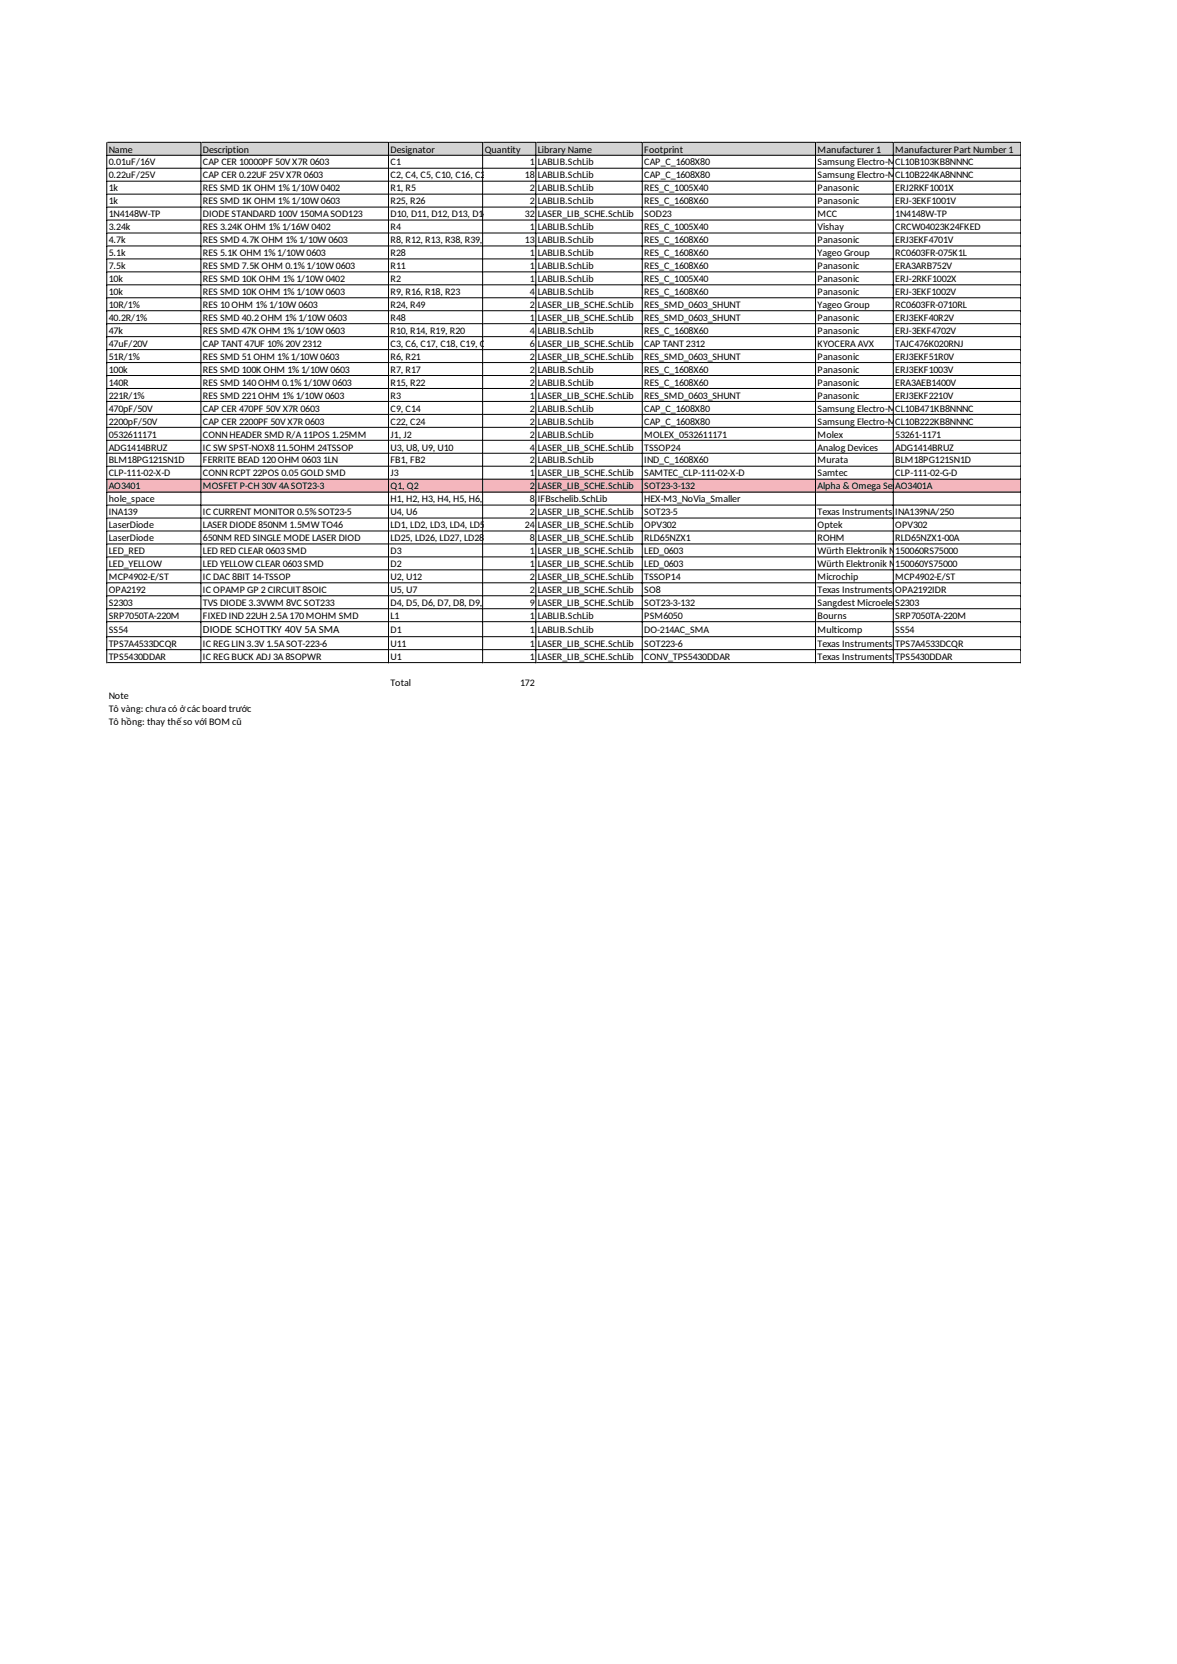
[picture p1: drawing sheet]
<svg xmlns="http://www.w3.org/2000/svg" width="210mm" height="297mm" viewBox="0 0 210 297" stroke-linecap="round" stroke-linejoin="round" font-family="sans-serif">
<defs><g id="words">
<text font-size="1.9" x="36.2" y="113">DIODE SCHOTTKY 40V 5A SMA</text>
<g font-size="1.8">
<text x="19.4" y="27.2">Name</text>
<text x="19.4" y="29.5">0.01uF/16V</text>
<text x="36.2" y="27.2">Description</text>
<text x="36.2" y="29.5">CAP CER 10000PF 50V X7R 0603</text>
<text x="69.7" y="27.2">Designator</text>
<text x="69.7" y="29.5">C1</text>
<text x="86.5" y="27.2">Quantity</text>
<text x="94.5" y="29.5">1</text>
<text x="96" y="27.2">Library Name</text>
<text x="96" y="29.5">LABLIB.SchLib</text>
<text x="115" y="27.2">Footprint</text>
<text x="115" y="29.5">CAP_C_1608X80</text>
<text x="145.9" y="27.2">Manufacturer 1</text>
<text x="145.9" y="29.5">Samsung Electro-MCL10B103KB8NNNC</text>
<text x="159.7" y="27.2">Manufacturer Part Number 1</text>
<text x="19.4" y="31.9">0.22uF/25V</text>
<text x="19.4" y="34.2">1k</text>
<text x="36.2" y="31.9">CAP CER 0.22UF 25V X7R 0603</text>
<text x="36.2" y="34.2">RES SMD 1K OHM 1% 1/10W 0402</text>
<text x="69.7" y="31.9">C2, C4, C5, C10, C16, C2</text>
<text x="69.7" y="34.2">R1, R5</text>
<text x="93.7" y="31.9">18</text>
<text x="94.5" y="34.2">2</text>
<text x="96" y="31.9">LABLIB.SchLib</text>
<text x="96" y="34.2">LABLIB.SchLib</text>
<text x="115" y="31.9">CAP_C_1608X80</text>
<text x="115" y="34.2">RES_C_1005X40</text>
<text x="145.9" y="31.9">Samsung Electro-MCL10B224KA8NNNC</text>
<text x="145.9" y="34.2">Panasonic</text>
<text x="159.7" y="34.2">ERJ2RKF1001X</text>
<text x="19.4" y="36.5">1k</text>
<text x="19.4" y="38.8">1N4148W-TP</text>
<text x="19.4" y="41.1">3.24k</text>
<text x="36.2" y="36.5">RES SMD 1K OHM 1% 1/10W 0603</text>
<text x="36.2" y="38.8">DIODE STANDARD 100V 150MA SOD123</text>
<text x="36.2" y="41.1">RES 3.24K OHM 1% 1/16W 0402</text>
<text x="69.7" y="36.5">R25, R26</text>
<text x="69.7" y="38.8">D10, D11, D12, D13, D14</text>
<text x="69.7" y="41.1">R4</text>
<text x="93.7" y="38.8">32</text>
<text x="94.5" y="36.5">2</text>
<text x="94.5" y="41.1">1</text>
<text x="96" y="36.5">LABLIB.SchLib</text>
<text x="96" y="38.8">LASER_LIB_SCHE.SchLib</text>
<text x="96" y="41.1">LABLIB.SchLib</text>
<text x="115" y="36.5">RES_C_1608X60</text>
<text x="115" y="38.8">SOD23</text>
<text x="115" y="41.1">RES_C_1005X40</text>
<text x="145.9" y="36.5">Panasonic</text>
<text x="145.9" y="38.8">MCC</text>
<text x="145.9" y="41.1">Vishay</text>
<text x="159.7" y="36.5">ERJ-3EKF1001V</text>
<text x="159.7" y="38.8">1N4148W-TP</text>
<text x="159.7" y="41.1">CRCW04023K24FKED</text>
<text x="19.4" y="43.4">4.7k</text>
<text x="19.4" y="45.7">5.1k</text>
<text x="36.2" y="43.4">RES SMD 4.7K OHM 1% 1/10W 0603</text>
<text x="36.2" y="45.7">RES 5.1K OHM 1% 1/10W 0603</text>
<text x="69.7" y="43.4">R8, R12, R13, R38, R39,</text>
<text x="69.7" y="45.7">R28</text>
<text x="93.7" y="43.4">13</text>
<text x="94.5" y="45.7">1</text>
<text x="96" y="43.4">LABLIB.SchLib</text>
<text x="96" y="45.7">LABLIB.SchLib</text>
<text x="115" y="43.4">RES_C_1608X60</text>
<text x="115" y="45.7">RES_C_1608X60</text>
<text x="145.9" y="43.4">Panasonic</text>
<text x="145.9" y="45.7">Yageo Group</text>
<text x="159.7" y="43.4">ERJ3EKF4701V</text>
<text x="159.7" y="45.7">RC0603FR-075K1L</text>
<text x="19.4" y="48">7.5k</text>
<text x="19.4" y="50.4">10k</text>
<text x="19.4" y="52.7">10k</text>
<text x="36.2" y="48">RES SMD 7.5K OHM 0.1% 1/10W 0603</text>
<text x="36.2" y="50.4">RES SMD 10K OHM 1% 1/10W 0402</text>
<text x="36.2" y="52.7">RES SMD 10K OHM 1% 1/10W 0603</text>
<text x="69.7" y="48">R11</text>
<text x="69.7" y="50.4">R2</text>
<text x="69.7" y="52.7">R9, R16, R18, R23</text>
<text x="94.5" y="48">1</text>
<text x="94.5" y="50.4">1</text>
<text x="94.5" y="52.7">4</text>
<text x="96" y="48">LABLIB.SchLib</text>
<text x="96" y="50.4">LABLIB.SchLib</text>
<text x="96" y="52.7">LABLIB.SchLib</text>
<text x="115" y="48">RES_C_1608X60</text>
<text x="115" y="50.4">RES_C_1005X40</text>
<text x="115" y="52.7">RES_C_1608X60</text>
<text x="145.9" y="48">Panasonic</text>
<text x="145.9" y="50.4">Panasonic</text>
<text x="145.9" y="52.7">Panasonic</text>
<text x="159.7" y="48">ERA3ARB752V</text>
<text x="159.7" y="50.4">ERJ-2RKF1002X</text>
<text x="159.7" y="52.7">ERJ-3EKF1002V</text>
<text x="19.4" y="55">10R/1%</text>
<text x="19.4" y="57.3">40.2R/1%</text>
<text x="19.4" y="59.6">47k</text>
<text x="36.2" y="55">RES 10 OHM 1% 1/10W 0603</text>
<text x="36.2" y="57.3">RES SMD 40.2 OHM 1% 1/10W 0603</text>
<text x="36.2" y="59.6">RES SMD 47K OHM 1% 1/10W 0603</text>
<text x="69.7" y="55">R24, R49</text>
<text x="69.7" y="57.3">R48</text>
<text x="69.7" y="59.6">R10, R14, R19, R20</text>
<text x="94.5" y="55">2</text>
<text x="94.5" y="57.3">1</text>
<text x="94.5" y="59.6">4</text>
<text x="96" y="55">LASER_LIB_SCHE.SchLib</text>
<text x="96" y="57.3">LASER_LIB_SCHE.SchLib</text>
<text x="96" y="59.6">LABLIB.SchLib</text>
<text x="115" y="55">RES_SMD_0603_SHUNT</text>
<text x="115" y="57.3">RES_SMD_0603_SHUNT</text>
<text x="115" y="59.6">RES_C_1608X60</text>
<text x="145.9" y="55">Yageo Group</text>
<text x="145.9" y="57.3">Panasonic</text>
<text x="145.9" y="59.6">Panasonic</text>
<text x="159.7" y="55">RC0603FR-0710RL</text>
<text x="159.7" y="57.3">ERJ3EKF40R2V</text>
<text x="159.7" y="59.6">ERJ-3EKF4702V</text>
<text x="19.4" y="61.9">47uF/20V</text>
<text x="19.4" y="64.2">51R/1%</text>
<text x="36.2" y="61.9">CAP TANT 47UF 10% 20V 2312</text>
<text x="36.2" y="64.2">RES SMD 51 OHM 1% 1/10W 0603</text>
<text x="69.7" y="61.9">C3, C6, C17, C18, C19, C</text>
<text x="69.7" y="64.2">R6, R21</text>
<text x="94.5" y="61.9">6</text>
<text x="94.5" y="64.2">2</text>
<text x="96" y="61.9">LASER_LIB_SCHE.SchLib</text>
<text x="96" y="64.2">LASER_LIB_SCHE.SchLib</text>
<text x="115" y="61.9">CAP TANT 2312</text>
<text x="115" y="64.2">RES_SMD_0603_SHUNT</text>
<text x="145.9" y="61.9">KYOCERA AVX</text>
<text x="145.9" y="64.2">Panasonic</text>
<text x="159.7" y="61.9">TAJC476K020RNJ</text>
<text x="159.7" y="64.2">ERJ3EKF51R0V</text>
<text x="19.4" y="66.5">100k</text>
<text x="19.4" y="68.8">140R</text>
<text x="19.4" y="71.2">221R/1%</text>
<text x="36.2" y="66.5">RES SMD 100K OHM 1% 1/10W 0603</text>
<text x="36.2" y="68.8">RES SMD 140 OHM 0.1% 1/10W 0603</text>
<text x="36.2" y="71.2">RES SMD 221 OHM 1% 1/10W 0603</text>
<text x="69.7" y="66.5">R7, R17</text>
<text x="69.7" y="68.8">R15, R22</text>
<text x="69.7" y="71.2">R3</text>
<text x="94.5" y="66.5">2</text>
<text x="94.5" y="68.8">2</text>
<text x="94.5" y="71.2">1</text>
<text x="96" y="66.5">LABLIB.SchLib</text>
<text x="96" y="68.8">LABLIB.SchLib</text>
<text x="96" y="71.2">LASER_LIB_SCHE.SchLib</text>
<text x="115" y="66.5">RES_C_1608X60</text>
<text x="115" y="68.8">RES_C_1608X60</text>
<text x="115" y="71.2">RES_SMD_0603_SHUNT</text>
<text x="145.9" y="66.5">Panasonic</text>
<text x="145.9" y="68.8">Panasonic</text>
<text x="145.9" y="71.2">Panasonic</text>
<text x="159.7" y="66.5">ERJ3EKF1003V</text>
<text x="159.7" y="68.8">ERA3AEB1400V</text>
<text x="159.7" y="71.2">ERJ3EKF2210V</text>
<text x="19.4" y="73.5">470pF/50V</text>
<text x="19.4" y="75.8">2200pF/50V</text>
<text x="36.2" y="73.5">CAP CER 470PF 50V X7R 0603</text>
<text x="36.2" y="75.8">CAP CER 2200PF 50V X7R 0603</text>
<text x="69.7" y="73.5">C9, C14</text>
<text x="69.7" y="75.8">C22, C24</text>
<text x="94.5" y="73.5">2</text>
<text x="94.5" y="75.8">2</text>
<text x="96" y="73.5">LABLIB.SchLib</text>
<text x="96" y="75.8">LABLIB.SchLib</text>
<text x="115" y="73.5">CAP_C_1608X80</text>
<text x="115" y="75.8">CAP_C_1608X80</text>
<text x="145.9" y="73.5">Samsung Electro-MCL10B471KB8NNNC</text>
<text x="145.9" y="75.8">Samsung Electro-MCL10B222KB8NNNC</text>
<text x="19.4" y="78.1">0532611171</text>
<text x="19.4" y="80.4">ADG1414BRUZ</text>
<text x="19.4" y="82.7">BLM18PG121SN1D</text>
<text x="36.2" y="78.1">CONN HEADER SMD R/A 11POS 1.25MM</text>
<text x="36.2" y="80.4">IC SW SPST-NOX8 11.5OHM 24TSSOP</text>
<text x="36.2" y="82.7">FERRITE BEAD 120 OHM 0603 1LN</text>
<text x="69.7" y="78.1">J1, J2</text>
<text x="69.7" y="80.4">U3, U8, U9, U10</text>
<text x="69.7" y="82.7">FB1, FB2</text>
<text x="94.5" y="78.1">2</text>
<text x="94.5" y="80.4">4</text>
<text x="94.5" y="82.7">2</text>
<text x="96" y="78.1">LABLIB.SchLib</text>
<text x="96" y="80.4">LASER_LIB_SCHE.SchLib</text>
<text x="96" y="82.7">LABLIB.SchLib</text>
<text x="115" y="78.1">MOLEX_0532611171</text>
<text x="115" y="80.4">TSSOP24</text>
<text x="115" y="82.7">IND_C_1608X60</text>
<text x="145.9" y="78.1">Molex</text>
<text x="145.9" y="80.4">Analog Devices</text>
<text x="145.9" y="82.7">Murata</text>
<text x="159.7" y="78.1">53261-1171</text>
<text x="159.7" y="80.4">ADG1414BRUZ</text>
<text x="159.7" y="82.7">BLM18PG121SN1D</text>
<text x="19.4" y="85">CLP-111-02-X-D</text>
<text x="19.4" y="87.3">AO3401</text>
<text x="19.4" y="89.7">hole_space</text>
<text x="36.2" y="85">CONN RCPT 22POS 0.05 GOLD SMD</text>
<text x="36.2" y="87.3">MOSFET P-CH 30V 4A SOT23-3</text>
<text x="69.7" y="85">J3</text>
<text x="69.7" y="87.3">Q1, Q2</text>
<text x="69.7" y="89.7">H1, H2, H3, H4, H5, H6,</text>
<text x="94.5" y="85">1</text>
<text x="94.5" y="87.3">2</text>
<text x="94.5" y="89.7">8</text>
<text x="96" y="85">LASER_LIB_SCHE.SchLib</text>
<text x="96" y="87.3">LASER_LIB_SCHE.SchLib</text>
<text x="96" y="89.7">IFBschelib.SchLib</text>
<text x="115" y="85">SAMTEC_CLP-111-02-X-D</text>
<text x="115" y="87.3">SOT23-3-132</text>
<text x="115" y="89.7">HEX-M3_NoVia_Smaller</text>
<text x="145.9" y="85">Samtec</text>
<text x="145.9" y="87.3">Alpha &amp; Omega Sem</text>
<text x="159.7" y="85">CLP-111-02-G-D</text>
<text x="159.7" y="87.3">AO3401A</text>
<text x="19.4" y="92">INA139</text>
<text x="19.4" y="94.3">LaserDiode</text>
<text x="36.2" y="92">IC CURRENT MONITOR 0.5% SOT23-5</text>
<text x="36.2" y="94.3">LASER DIODE 850NM 1.5MW TO46</text>
<text x="69.7" y="92">U4, U6</text>
<text x="69.7" y="94.3">LD1, LD2, LD3, LD4, LD5</text>
<text x="93.7" y="94.3">24</text>
<text x="94.5" y="92">2</text>
<text x="96" y="92">LASER_LIB_SCHE.SchLib</text>
<text x="96" y="94.3">LASER_LIB_SCHE.SchLib</text>
<text x="115" y="92">SOT23-5</text>
<text x="115" y="94.3">OPV302</text>
<text x="145.9" y="92">Texas Instruments</text>
<text x="145.9" y="94.3">Optek</text>
<text x="159.7" y="92">INA139NA/250</text>
<text x="159.7" y="94.3">OPV302</text>
<text x="19.4" y="96.6">LaserDiode</text>
<text x="19.4" y="98.9">LED_RED</text>
<text x="19.4" y="101.2">LED_YELLOW</text>
<text x="36.2" y="96.6">650NM RED SINGLE MODE LASER DIOD</text>
<text x="36.2" y="98.9">LED RED CLEAR 0603 SMD</text>
<text x="36.2" y="101.2">LED YELLOW CLEAR 0603 SMD</text>
<text x="69.7" y="96.6">LD25, LD26, LD27, LD28</text>
<text x="69.7" y="98.9">D3</text>
<text x="69.7" y="101.2">D2</text>
<text x="94.5" y="96.6">8</text>
<text x="94.5" y="98.9">1</text>
<text x="94.5" y="101.2">1</text>
<text x="96" y="96.6">LASER_LIB_SCHE.SchLib</text>
<text x="96" y="98.9">LASER_LIB_SCHE.SchLib</text>
<text x="96" y="101.2">LASER_LIB_SCHE.SchLib</text>
<text x="115" y="96.6">RLD65NZX1</text>
<text x="115" y="98.9">LED_0603</text>
<text x="115" y="101.2">LED_0603</text>
<text x="145.9" y="96.6">ROHM</text>
<text x="145.9" y="98.9">Würth Elektronik M150060RS75000</text>
<text x="145.9" y="101.2">Würth Elektronik M150060YS75000</text>
<text x="159.7" y="96.6">RLD65NZX1-00A</text>
<text x="19.4" y="103.5">MCP4902-E/ST</text>
<text x="19.4" y="105.8">OPA2192</text>
<text x="36.2" y="103.5">IC DAC 8BIT 14-TSSOP</text>
<text x="36.2" y="105.8">IC OPAMP GP 2 CIRCUIT 8SOIC</text>
<text x="69.7" y="103.5">U2, U12</text>
<text x="69.7" y="105.8">U5, U7</text>
<text x="94.5" y="103.5">2</text>
<text x="94.5" y="105.8">2</text>
<text x="96" y="103.5">LASER_LIB_SCHE.SchLib</text>
<text x="96" y="105.8">LASER_LIB_SCHE.SchLib</text>
<text x="115" y="103.5">TSSOP14</text>
<text x="115" y="105.8">SO8</text>
<text x="145.9" y="103.5">Microchip</text>
<text x="145.9" y="105.8">Texas Instruments</text>
<text x="159.7" y="103.5">MCP4902-E/ST</text>
<text x="159.7" y="105.8">OPA2192IDR</text>
<text x="19.4" y="108.2">S2303</text>
<text x="19.4" y="110.5">SRP7050TA-220M</text>
<text x="19.4" y="113">SS54</text>
<text x="36.2" y="108.2">TVS DIODE 3.3VWM 8VC SOT233</text>
<text x="36.2" y="110.5">FIXED IND 22UH 2.5A 170 MOHM SMD</text>
<text x="69.7" y="108.2">D4, D5, D6, D7, D8, D9,</text>
<text x="69.7" y="110.5">L1</text>
<text x="69.7" y="113">D1</text>
<text x="94.5" y="108.2">9</text>
<text x="94.5" y="110.5">1</text>
<text x="94.5" y="113">1</text>
<text x="96" y="108.2">LASER_LIB_SCHE.SchLib</text>
<text x="96" y="110.5">LABLIB.SchLib</text>
<text x="96" y="113">LABLIB.SchLib</text>
<text x="115" y="108.2">SOT23-3-132</text>
<text x="115" y="110.5">PSM6050</text>
<text x="115" y="113">DO-214AC_SMA</text>
<text x="145.9" y="108.2">Sangdest MicroelecS2303</text>
<text x="145.9" y="110.5">Bourns</text>
<text x="145.9" y="113">Multicomp</text>
<text x="159.7" y="110.5">SRP7050TA-220M</text>
<text x="159.7" y="113">SS54</text>
<text x="19.4" y="115.5">TPS7A4533DCQR</text>
<text x="19.4" y="117.8">TPS5430DDAR</text>
<text x="36.2" y="115.5">IC REG LIN 3.3V 1.5A SOT-223-6</text>
<text x="36.2" y="117.8">IC REG BUCK ADJ 3A 8SOPWR</text>
<text x="69.7" y="115.5">U11</text>
<text x="69.7" y="117.8">U1</text>
<text x="94.5" y="115.5">1</text>
<text x="94.5" y="117.8">1</text>
<text x="96" y="115.5">LASER_LIB_SCHE.SchLib</text>
<text x="96" y="117.8">LASER_LIB_SCHE.SchLib</text>
<text x="115" y="115.5">SOT223-6</text>
<text x="115" y="117.8">CONV_TPS5430DDAR</text>
<text x="145.9" y="115.5">Texas Instruments</text>
<text x="145.9" y="117.8">Texas Instruments</text>
<text x="159.7" y="115.5">TPS7A4533DCQR</text>
<text x="159.7" y="117.8">TPS5430DDAR</text>
<text x="19.4" y="124.7">Note</text>
<text x="69.7" y="122.4">Total</text>
<text x="92.8" y="122.4">172</text>
<text x="19.4" y="127">Tô vàng: chưa có ở các board trước</text>
<text x="19.4" y="129.3">Tô hồng: thay thế so với BOM cũ</text>
</g>
</g></defs>
<g fill="#d3d3d3">
<path d="M19 25.4h17v2.4h-17z"/>
<path d="M35.8 25.4h33.6v2.4h-33.6z"/>
<path d="M69.3 25.4h16.9v2.4h-16.9z"/>
<path d="M86.1 25.4h9.6v2.4h-9.6z"/>
<path d="M95.6 25.4h19.1v2.4h-19.1z"/>
<path d="M114.6 25.4h31v2.4h-31z"/>
<path d="M145.5 25.4h14v2.4h-14z"/>
<path d="M159.4 25.4h22.8v2.4h-22.8z"/>
</g>
<g fill="#f4b6bd">
<path d="M19 85.5h17v2.5h-17z"/>
<path d="M35.8 85.5h33.6v2.5h-33.6z"/>
<path d="M69.3 85.5h16.9v2.5h-16.9z"/>
<path d="M86.1 85.5h9.6v2.5h-9.6z"/>
<path d="M95.6 85.5h19.1v2.5h-19.1z"/>
<path d="M114.6 85.5h31v2.5h-31z"/>
<path d="M145.5 85.5h14v2.5h-14z"/>
<path d="M159.4 85.5h22.8v2.5h-22.8z"/>
</g>
<g fill="#fff">
<path d="M35.8 125.3h.2v2.2h-.2z"/>
<path d="M35.8 127.6h.2v2.2h-.2z"/>
</g>
<g fill="none" stroke="#000" stroke-width=".18">
<path d="M19 25.4v93M19.2 25.4h16.6v93M19.2 27.7h16.6M19.2 30h16.6M19.2 32.3h16.6M19.2 34.6h16.6M19.2 37h16.6M19.2 39.3h16.6M36 25.4h33.3v93M36 27.7h33.3M36 30h33.3M36 32.3h33.3"/>
<path d="M36 34.6h33.3M36 37h33.3M36 39.3h33.3M69.4 25.4h16.7v93M69.4 27.7h16.7M69.4 30h16.7M69.4 32.3h16.7M69.4 34.6h16.7M69.4 37h16.7M69.4 39.3h16.7M86.2 25.4h9.4v93M86.2 27.7h9.4"/>
<path d="M86.2 30h9.4M86.2 32.3h9.4M86.2 34.6h9.4M86.2 37h9.4M86.2 39.3h9.4M95.7 25.4h18.9v93M95.7 27.7h18.9M95.7 30h18.9M95.7 32.3h18.9M95.7 34.6h18.9M95.7 37h18.9M95.7 39.3h18.9"/>
<path d="M114.7 25.4h30.8v93M114.7 27.7h30.8M114.7 30h30.8M114.7 32.3h30.8M114.7 34.6h30.8M114.7 37h30.8M114.7 39.3h30.8M145.6 25.4h13.8v93M145.6 27.7h13.8M145.6 30h13.8M145.6 32.3h13.8M145.6 34.6h13.8"/>
<path d="M145.6 37h13.8M145.6 39.3h13.8M159.5 25.4h22.6v93M159.5 27.7h22.6M159.5 30h22.6M159.5 32.3h22.6M159.5 34.6h22.6M159.5 37h22.6M159.5 39.3h22.6M19.2 41.6h16.6M19.2 43.9h16.6M19.2 46.2h16.6"/>
<path d="M19.2 48.5h16.6M19.2 50.8h16.6M19.2 53.1h16.6M19.2 55.5h16.6M19.2 57.8h16.6M36 41.6h33.3M36 43.9h33.3M36 46.2h33.3M36 48.5h50.1M36 50.8h33.3M36 53.1h33.3M36 55.5h33.3"/>
<path d="M36 57.8h33.3M69.4 41.6h16.7M69.4 43.9h16.7M69.4 46.2h16.7M69.4 50.8h16.7M69.4 53.1h16.7M69.4 55.5h16.7M69.4 57.8h16.7M86.2 41.6h9.4M86.2 43.9h9.4M86.2 46.2h9.4M86.2 48.5h9.4"/>
<path d="M86.2 50.8h9.4M86.2 53.1h9.4M86.2 55.5h9.4M86.2 57.8h9.4M95.7 41.6h18.9M95.7 43.9h18.9M95.7 46.2h18.9M95.7 48.5h18.9M95.7 50.8h18.9M95.7 53.1h18.9M95.7 55.5h18.9M95.7 57.8h18.9"/>
<path d="M114.7 41.6h30.8M114.7 43.9h30.8M114.7 46.2h30.8M114.7 48.5h30.8M114.7 50.8h30.8M114.7 53.1h30.8M114.7 55.5h30.8M114.7 57.8h30.8M145.6 41.6h13.8M145.6 43.9h13.8M145.6 46.2h13.8M145.6 48.5h13.8"/>
<path d="M145.6 50.8h13.8M145.6 53.1h13.8M145.6 55.5h13.8M145.6 57.8h13.8M159.5 41.6h22.6M159.5 43.9h22.6M159.5 46.2h22.6M159.5 48.5h22.6M159.5 50.8h22.6M159.5 53.1h22.6M159.5 55.5h22.6M159.5 57.8h22.6"/>
<path d="M19.2 60.1h16.6M19.2 62.4h16.6M19.2 64.7h16.6M19.2 67h16.6M19.2 69.3h16.6M19.2 71.6h16.6M19.2 74h16.6M19.2 76.3h16.6M19.2 78.6h16.6M36 60.1h33.3M36 62.4h33.3M36 64.7h33.3"/>
<path d="M36 67h33.3M36 69.3h33.3M36 71.6h33.3M36 74h33.3M36 76.3h33.3M36 78.6h33.3M69.4 60.1h16.7M69.4 62.4h16.7M69.4 64.7h16.7M69.4 67h16.7M69.4 69.3h16.7M69.4 71.6h16.7"/>
<path d="M69.4 74h16.7M69.4 76.3h16.7M69.4 78.6h16.7M86.2 60.1h9.4M86.2 62.4h9.4M86.2 64.7h9.4M86.2 67h9.4M86.2 69.3h9.4M86.2 71.6h9.4M86.2 74h9.4M86.2 76.3h9.4M86.2 78.6h9.4"/>
<path d="M95.7 60.1h18.9M95.7 62.4h18.9M95.7 64.7h18.9M95.7 67h18.9M95.7 69.3h18.9M95.7 71.6h18.9M95.7 74h18.9M95.7 76.3h18.9M95.7 78.6h18.9M114.7 60.1h30.8M114.7 62.4h30.8M114.7 64.7h30.8"/>
<path d="M114.7 67h30.8M114.7 69.3h30.8M114.7 71.6h30.8M114.7 74h30.8M114.7 76.3h30.8M114.7 78.6h30.8M145.6 60.1h13.8M145.6 62.4h13.8M145.6 64.7h13.8M145.6 67h13.8M145.6 69.3h13.8M145.6 71.6h13.8"/>
<path d="M145.6 74h13.8M145.6 76.3h13.8M145.6 78.6h13.8M159.5 60.1h22.6M159.5 62.4h22.6M159.5 64.7h22.6M159.5 67h22.6M159.5 69.3h22.6M159.5 71.6h22.6M159.5 74h22.6M159.5 76.3h22.6M159.5 78.6h22.6"/>
<path d="M19.2 80.9h16.6M19.2 83.2h16.6M19.2 85.5h16.6M19.2 87.8h16.6M19.2 90.1h16.6M19.2 92.5h16.6M19.2 94.8h16.6M19.2 97.1h16.6M19.2 99.4h16.6M36 80.9h33.3M36 83.2h33.3M36 85.5h33.3"/>
<path d="M36 87.8h33.3M36 90.1h33.3M36 92.5h33.3M36 94.8h33.3M36 97.1h33.3M36 99.4h33.3M69.4 80.9h16.7M69.4 83.2h16.7M69.4 85.5h16.7M69.4 87.8h16.7M69.4 90.1h16.7M69.4 92.5h16.7"/>
<path d="M69.4 94.8h16.7M69.4 97.1h16.7M69.4 99.4h16.7M86.2 80.9h9.4M86.2 83.2h9.4M86.2 85.5h9.4M86.2 87.8h9.4M86.2 90.1h9.4M86.2 92.5h9.4M86.2 94.8h9.4M86.2 97.1h9.4M86.2 99.4h9.4"/>
<path d="M95.7 80.9h18.9M95.7 83.2h18.9M95.7 85.5h18.9M95.7 87.8h18.9M95.7 90.1h18.9M95.7 92.5h18.9M95.7 94.8h18.9M95.7 97.1h18.9M95.7 99.4h18.9M114.7 80.9h30.8M114.7 83.2h30.8M114.7 85.5h30.8"/>
<path d="M114.7 87.8h30.8M114.7 90.1h30.8M114.7 92.5h30.8M114.7 94.8h30.8M114.7 97.1h30.8M114.7 99.4h30.8M145.6 80.9h13.8M145.6 83.2h13.8M145.6 85.5h13.8M145.6 87.8h13.8M145.6 90.1h13.8M145.6 92.5h13.8"/>
<path d="M145.6 94.8h13.8M145.6 97.1h13.8M145.6 99.4h13.8M159.5 80.9h22.6M159.5 83.2h22.6M159.5 85.5h22.6M159.5 87.8h22.6M159.5 90.1h22.6M159.5 92.5h22.6M159.5 94.8h22.6M159.5 97.1h22.6M159.5 99.4h22.6"/>
<path d="M19.2 101.7h16.6M19.2 104h16.6M19.2 106.3h16.6M19.2 108.6h16.6M19.2 111h16.6M19.2 113.6h16.6M19.2 116h16.6M19.2 118.3h16.6M36 101.7h33.3M36 104h33.3M36 106.3h33.3M36 108.6h33.3"/>
<path d="M36 111h33.3M36 113.6h33.3M36 116h33.3M36 118.3h33.3M69.4 101.7h16.7M69.4 104h16.7M69.4 106.3h16.7M69.4 108.6h16.7M69.4 111h16.7M69.4 113.6h16.7M69.4 116h16.7M69.4 118.3h16.7"/>
<path d="M86.2 101.7h9.4M86.2 104h9.4M86.2 106.3h9.4M86.2 108.6h9.4M86.2 111h9.4M86.2 113.6h9.4M86.2 116h9.4M86.2 118.3h9.4M95.7 101.7h18.9M95.7 104h18.9M95.7 106.3h18.9M95.7 108.6h18.9"/>
<path d="M95.7 111h18.9M95.7 113.6h18.9M95.7 116h18.9M95.7 118.3h18.9M114.7 101.7h30.8M114.7 104h30.8M114.7 106.3h30.8M114.7 108.6h30.8M114.7 111h30.8M114.7 113.6h30.8M114.7 116h30.8M114.7 118.3h30.8"/>
<path d="M145.6 101.7h13.8M145.6 104h13.8M145.6 106.3h13.8M145.6 108.6h13.8M145.6 111h13.8M145.6 113.6h13.8M145.6 116h13.8M145.6 118.3h13.8M159.5 101.7h22.6M159.5 104h22.6M159.5 106.3h22.6M159.5 108.6h22.6"/>
<path d="M159.5 111h22.6M159.5 113.6h22.6M159.5 116h22.6M159.5 118.3h22.6"/>
</g>
<use href="#words"/>
</svg>
